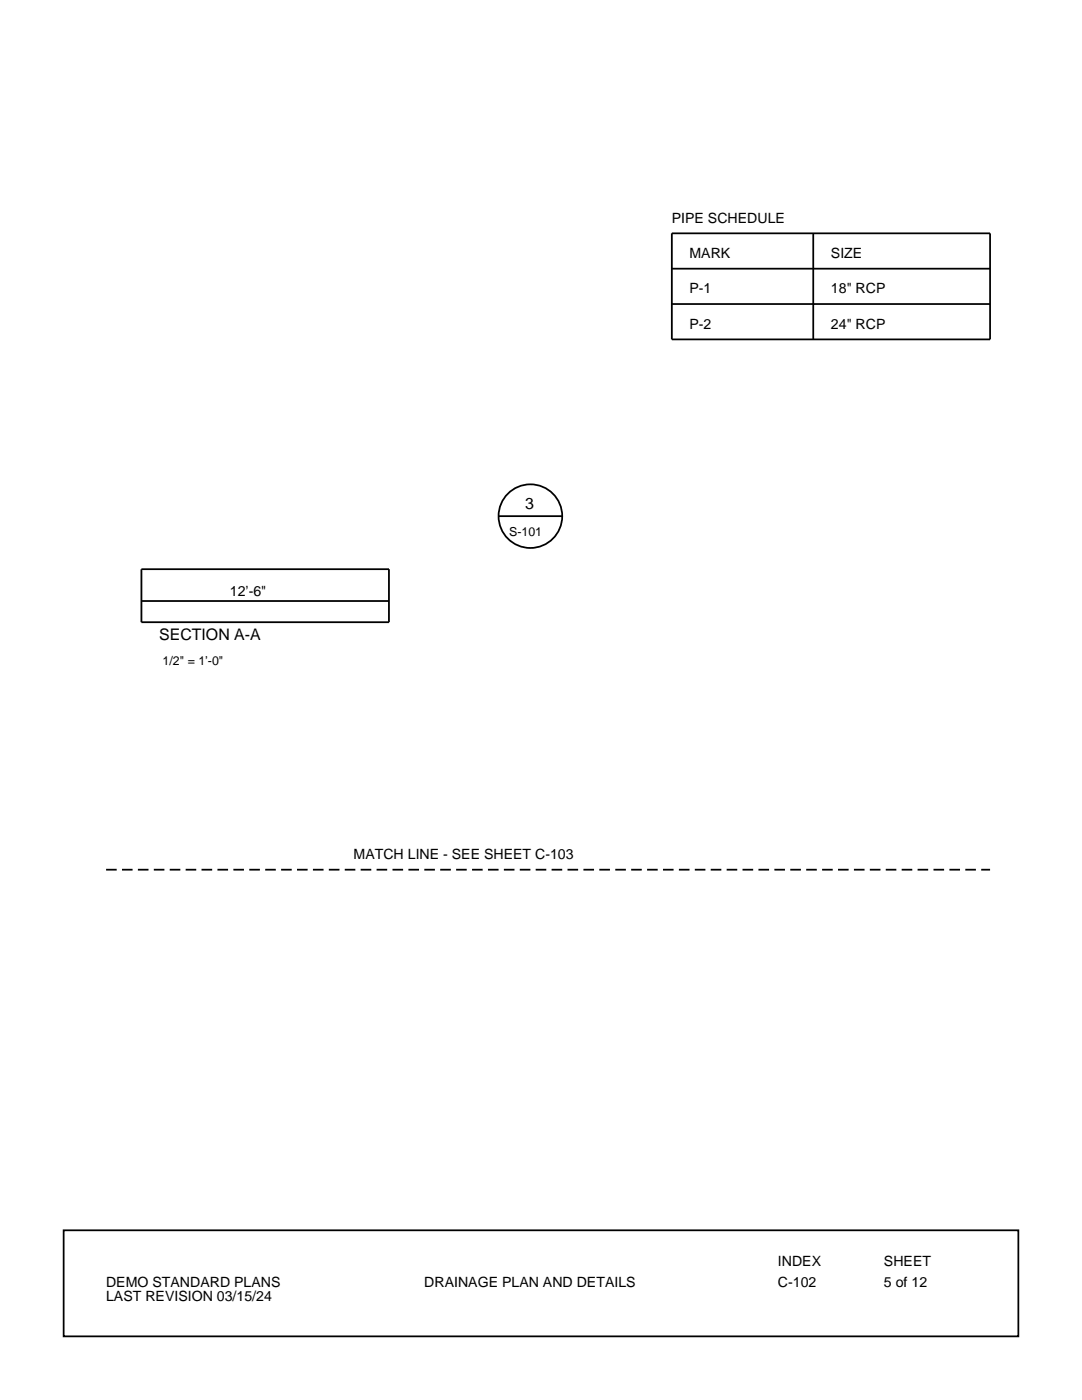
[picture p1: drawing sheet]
<svg xmlns="http://www.w3.org/2000/svg" width="216mm" height="279mm" viewBox="0 0 216 279" stroke-linecap="round" stroke-linejoin="round" font-family="sans-serif">
<defs><g id="words">
<g font-size="3.2">
<text x="104.8" y="101.6">3</text>
<text x="31.7" y="127.7">SECTION A-A</text>
</g>
<g font-size="2.8">
<text x="134.1" y="44.4">PIPE SCHEDULE</text>
<text x="137.6" y="51.5">MARK</text>
<text x="165.8" y="51.5">SIZE</text>
<text x="137.6" y="58.6">P-1</text>
<text x="165.8" y="58.6">18&quot; RCP</text>
<text x="137.6" y="65.6">P-2</text>
<text x="165.8" y="65.6">24&quot; RCP</text>
<text x="45.9" y="118.9">12’-6&quot;</text>
<text x="70.6" y="171.4">MATCH LINE - SEE SHEET C-103</text>
<text x="21.2" y="256.8">DEMO STANDARD PLANS</text>
<text x="84.7" y="256.8">DRAINAGE PLAN AND DETAILS</text>
<text x="155.2" y="252.6">INDEX</text>
<text x="155.2" y="256.8">C-102</text>
<text x="176.4" y="252.6">SHEET</text>
<text x="176.4" y="256.8">5 of 12</text>
<text x="21.2" y="259.6">LAST REVISION 03/15/24</text>
</g>
<g font-size="2.5">
<text x="101.6" y="106.9">S-101</text>
<text x="32.5" y="132.6">1/2&quot; = 1’-0&quot;</text>
</g>
</g></defs>
<g fill="none" stroke="#000" stroke-width=".35">
<path d="M134.1 46.6h63.5v21.1h-63.5zM134.1 53.6h63.5M162.3 46.6v21.1M134.1 60.7h63.5M28.2 113.6h49.4v10.6h-49.4zM28.2 119.9h49.4M99.5 103h12.7M12.7 245.5h190.5v21.2h-190.5z"/>
<circle cx="105.8" cy="103" r="6.4"/>
</g>
<path d="M21.2 173.6h176.4" fill="none" stroke="#000" stroke-width=".35" stroke-dasharray="2.1 1.1" stroke-linecap="butt"/>
<use href="#words"/>
</svg>
